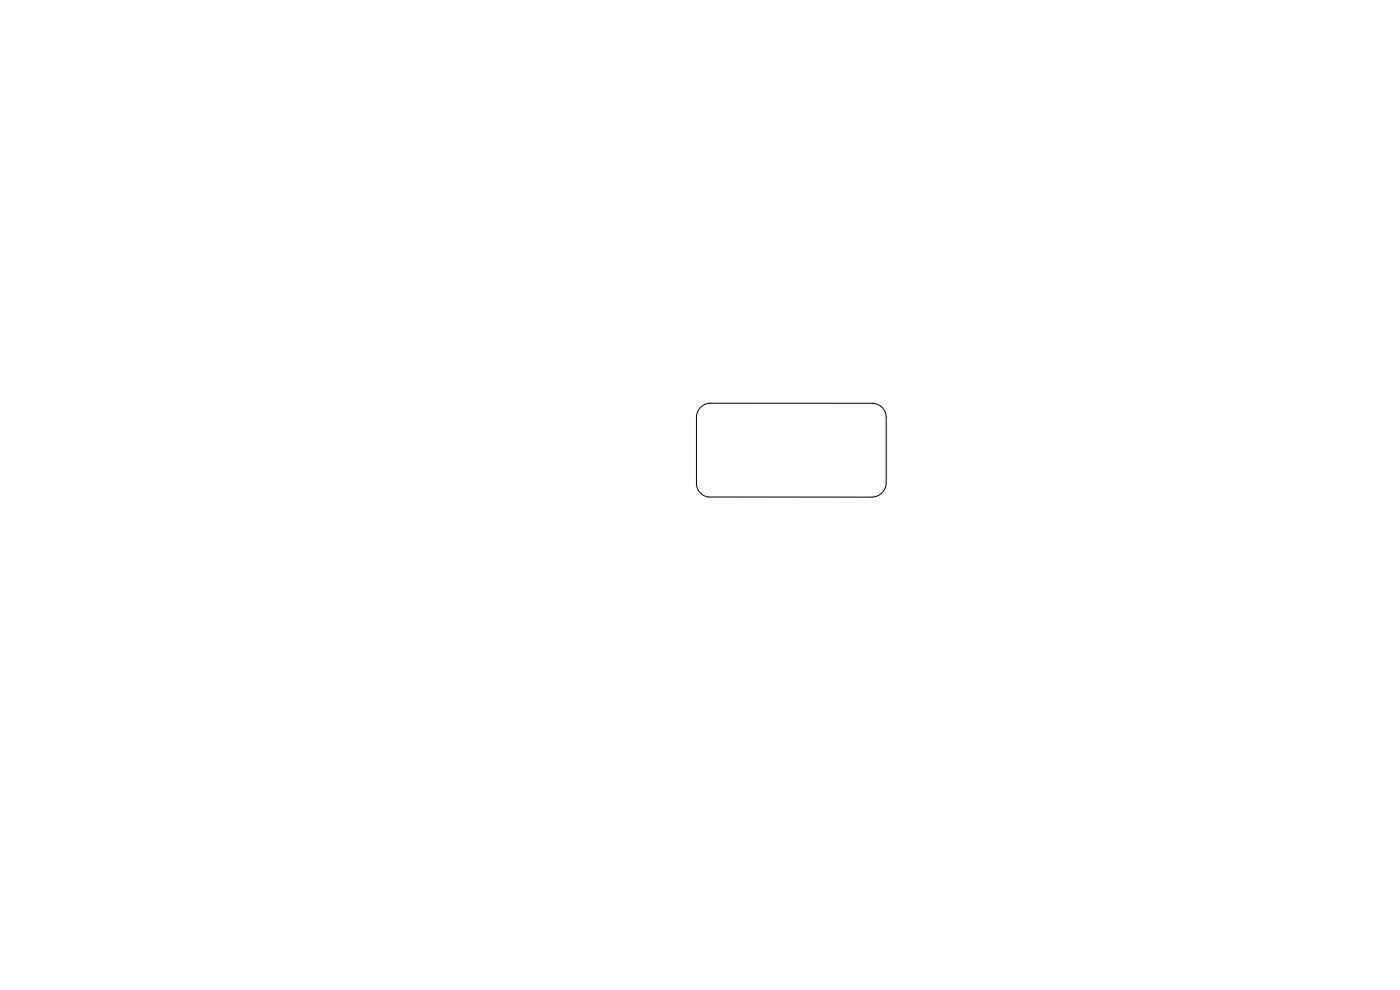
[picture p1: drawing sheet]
<svg xmlns="http://www.w3.org/2000/svg" width="297mm" height="210mm" viewBox="0 0 297 210" stroke-linecap="round" stroke-linejoin="round" font-family="sans-serif">
<path d="M148.6 86.4a3 3 0 0 1 2.2-.9h34.2a3 3 0 0 1 3 3v14.1a3.1 3.1 0 0 1-3 2.9l-34.7-.1a2.9 2.9 0 0 1-2.5-2.9v-14.2a3 3 0 0 1 .8-1.9z" fill="none" stroke="#000" stroke-width=".21"/>
</svg>
